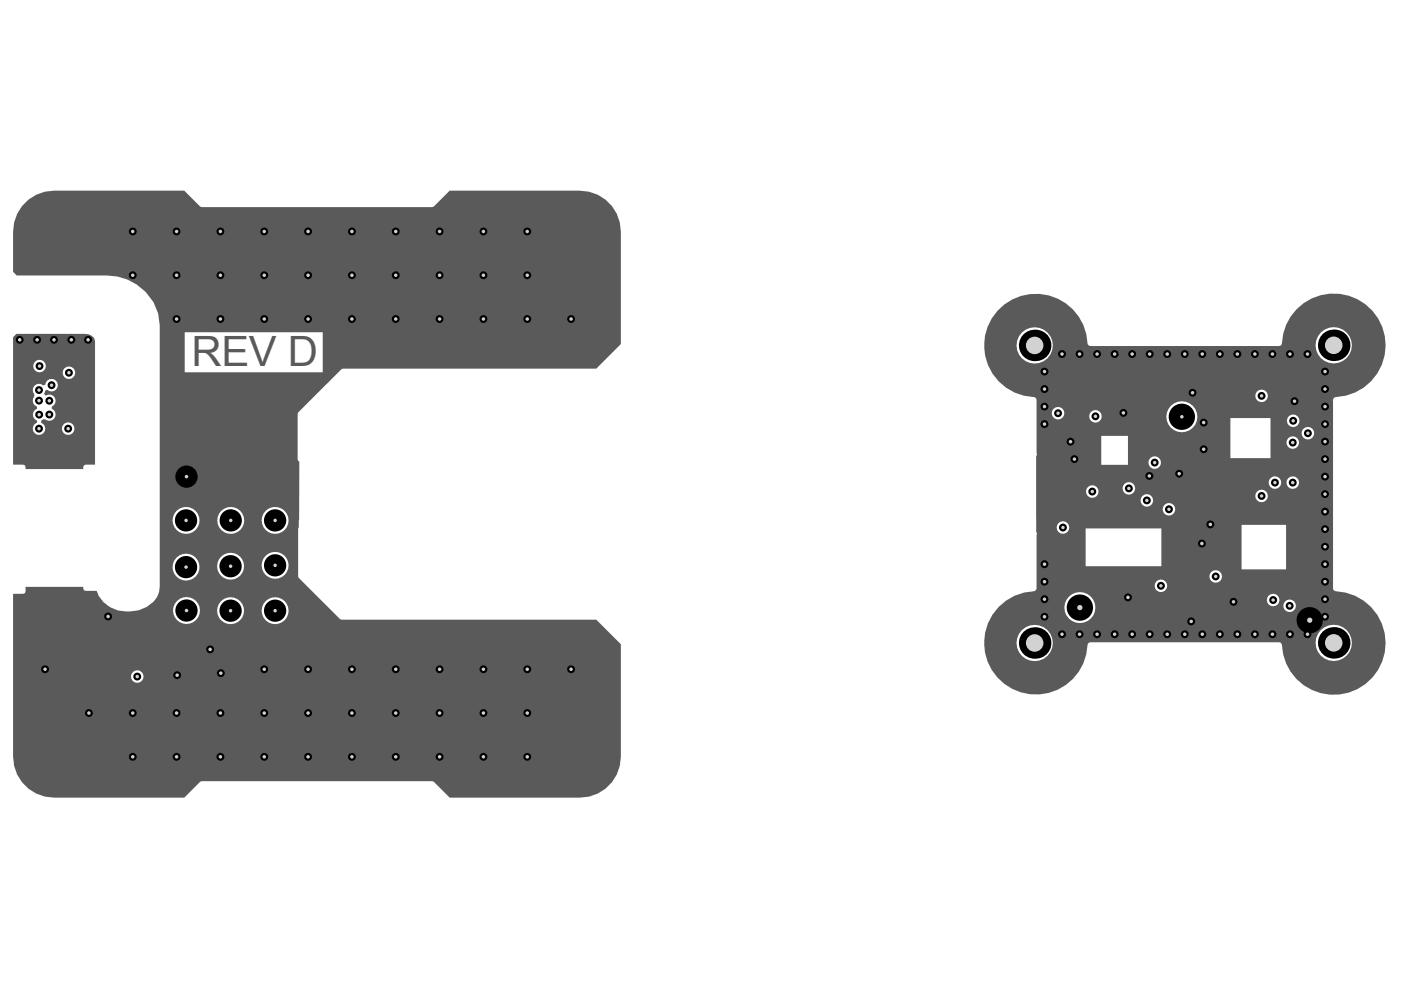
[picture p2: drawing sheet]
<svg xmlns="http://www.w3.org/2000/svg" width="297mm" height="210mm" viewBox="0 0 297 210" stroke-linecap="round" stroke-linejoin="round" font-family="sans-serif">
<defs><g id="words">
<text font-size="8.9" fill="#5a5a5a" x="40.6" y="77.5">REV D</text>
</g></defs>
<g fill="#5a5a5a">
<path d="M2.8 71.5v27h2.1l.4 .2 .1 .8h12.2l.2-.8 .4-.2h2v-26.1a1.81 1.81 0 0 0-2.1-1.6h-14.6zM7 77.6a1.35 1.35 0 0 1 2.7 0 1.35 1.35 0 0 1-2.7 0zM13.3 79a1.33 1.33 0 0 1 2.6 0 1.33 1.33 0 0 1-2.6 0zM7.3 81.8a1.44 1.44 0 0 1 1.9-.1l.4-.2a1.35 1.35 0 0 1 1.9-1 1.35 1.35 0 0 1 .6 2 1.35 1.35 0 0 1-2.1 .2l-.4 .1-.3 .7 .4 .4a1.32 1.32 0 0 1 1.9 .4 1.32 1.32 0 0 1-.6 1.9v.5a1.32 1.32 0 0 1 .6 1.8 1.32 1.32 0 0 1-1.9 .5l-.5-.1-.5 .3v.4a1.33 1.33 0 0 1 .6 2.1 1.33 1.33 0 0 1-2.1 0 1.33 1.33 0 0 1 .6-2.1v-.4a1.32 1.32 0 0 1-.8-1.3 1.32 1.32 0 0 1 .8-1.2v-.5a1.29 1.29 0 0 1-.6-2l.1-.4a1.84 1.84 0 0 1 0-2zM13.1 90.9a1.35 1.35 0 0 1 2.7 0 1.35 1.35 0 0 1-2.7 0z"/>
<path d="M211.5 65.9a10.4 10.4 0 0 0-2.8 7.2v.3a10.9 10.9 0 0 0 10.8 10.9l.3 .5v11.5l-.1 .5v15.9l.1 .4v11.6l-.3 .6a11 11 0 0 0-10.8 10.9v.2a11 11 0 0 0 10.9 10.9 11 11 0 0 0 11.1-10.8l.5-.3h40l.5 .3a11 11 0 0 0 11.1 10.8 11 11 0 0 0 11-10.9 11 11 0 0 0-10.9-11.1l-.3-.6v-39.9l.3-.5a11 11 0 0 0 10.9-11.1 11 11 0 0 0-11-11 11 11 0 0 0-11.1 10.9l-.5 .3h-40l-.5-.3a11 11 0 0 0-7.2-10.1 11 11 0 0 0-12 2.9zM278.9 73.2a3.9 3.9 0 0 1 7.7 0 3.9 3.9 0 0 1-7.7 0zM215.5 73.2a3.8 3.8 0 0 1 7.7 0 3.8 3.8 0 0 1-7.7 0zM266.1 83.9a1.35 1.35 0 0 1 2.7 0 1.35 1.35 0 0 1-2.7 0zM223 87.6a1.35 1.35 0 0 1 2.7 0 1.35 1.35 0 0 1-2.7 0zM230.9 88.3a1.35 1.35 0 0 1 2.7 0 1.35 1.35 0 0 1-2.7 0zM272.8 89.2a1.35 1.35 0 0 1 2.7 0 1.35 1.35 0 0 1-2.7 0zM247.3 88.4a3.3 3.3 0 0 1 6.6 0 3.3 3.3 0 0 1-6.6 0zM276 91.9a1.33 1.33 0 0 1 2.6 0 1.33 1.33 0 0 1-2.6 0zM272.8 93.8a1.33 1.33 0 0 1 2.6 0 1.33 1.33 0 0 1-2.6 0zM260.9 88.6h8.5v8.5h-8.5zM233.5 92.4h5.7v6.2h-5.7zM243.5 98.1a1.35 1.35 0 0 1 2.7 0 1.35 1.35 0 0 1-2.7 0zM269 102.3a1.33 1.33 0 0 1 2.6 0 1.33 1.33 0 0 1-2.6 0zM272.8 102.3a1.33 1.33 0 0 1 2.6 0 1.33 1.33 0 0 1-2.6 0zM238 103.5a1.35 1.35 0 0 1 2.7 0 1.35 1.35 0 0 1-2.7 0zM230.3 104.2a1.33 1.33 0 0 1 2.6 0 1.33 1.33 0 0 1-2.6 0zM266.1 105.2a1.35 1.35 0 0 1 2.7 0 1.35 1.35 0 0 1-2.7 0zM241.8 106.1a1.35 1.35 0 0 1 2.7 0 1.35 1.35 0 0 1-2.7 0zM246.5 108a1.35 1.35 0 0 1 2.7 0 1.35 1.35 0 0 1-2.7 0zM224 111.8a1.35 1.35 0 0 1 2.7 0 1.35 1.35 0 0 1-2.7 0zM230.2 112h16v8.1h-16zM263.2 111.3h9.5v9.4h-9.5zM256.4 122.2a1.35 1.35 0 0 1 2.7 0 1.35 1.35 0 0 1-2.7 0zM244.8 124.2a1.35 1.35 0 0 1 2.7 0 1.35 1.35 0 0 1-2.7 0zM268.6 127.2a1.35 1.35 0 0 1 2.7 0 1.35 1.35 0 0 1-2.7 0zM272.1 128.4a1.35 1.35 0 0 1 2.7 0 1.35 1.35 0 0 1-2.7 0zM225.7 128.8a3.3 3.3 0 0 1 6.5 0 3.3 3.3 0 0 1-6.5 0zM278.9 136.3a3.9 3.9 0 0 1 7.7 0 3.9 3.9 0 0 1-7.7 0zM215.5 136.3a3.8 3.8 0 0 1 7.7 0 3.8 3.8 0 0 1-7.7 0z"/>
<path d="M4.7 43.7l-1.1 1.6-.6 1.9-.2 1.9v8.5l.8 .8h19.2a11.4 11.4 0 0 1 4.2 .9h.1a11.5 11.5 0 0 1 3.5 2.4l.4 .4a10 10 0 0 1 2.5 4.4l.4 2.5v55.4a4.5 4.5 0 0 1-1.3 3.1l-.1 .1a7 7 0 0 1-4.9 2h-.9a6.7 6.7 0 0 1-4.7-1.9l-.1-.1a5.7 5.7 0 0 1-1.4-2.3h-2.3l-.4-.2-.2-.7h-12.2v1l-.1 .4-.4 .1h-2.1v34.5a8.7 8.7 0 0 0 8.7 8.7h27.6l3.3-3.3 .4-.2h48.8l.4 .2 3.3 3.3h27.6a8.7 8.7 0 0 0 8.7-8.7v-23.8l-5.2-5.2h-53.9l-.5-.2-8.7-8.8-.1-10.2 .2-2 .1-12.3-.4-.6 .1-9.7 9.3-9.4h53.9l5.2-5.2v-23.9a8.7 8.7 0 0 0-8.7-8.7h-27.6l-3.3 3.3-.4 .2h-48.8l-.4-.2-3.3-3.3h-27.6a8.7 8.7 0 0 0-6.8 3.3zM39.2 70.4h29.2v8.5h-29.2zM36.6 110.3a2.86 2.86 0 0 1 5.7 0 2.86 2.86 0 0 1-5.7 0zM46.1 110.3a2.86 2.86 0 0 1 5.7 0 2.86 2.86 0 0 1-5.7 0zM55.5 110.3a2.86 2.86 0 0 1 5.7 0 2.86 2.86 0 0 1-5.7 0zM55.5 119.9a2.86 2.86 0 0 1 5.7 0 2.86 2.86 0 0 1-5.7 0zM46 120.1a2.86 2.86 0 0 1 5.7 0 2.86 2.86 0 0 1-5.7 0zM36.6 120.2a2.86 2.86 0 0 1 5.7 0 2.86 2.86 0 0 1-5.7 0zM36.7 129.4a2.86 2.86 0 0 1 5.7 0 2.86 2.86 0 0 1-5.7 0zM46 129.5a2.86 2.86 0 0 1 5.7 0 2.86 2.86 0 0 1-5.7 0zM55.5 129.5a2.86 2.86 0 0 1 5.7 0 2.86 2.86 0 0 1-5.7 0zM27.8 143.4a1.33 1.33 0 0 1 2.6 0 1.33 1.33 0 0 1-2.6 0z"/>
</g>
<circle cx="277.7" cy="131.5" r="2.79" fill="#000"/>
<circle cx="277.7" cy="131.5" r=".56" fill="#d2d2d2"/>
<circle cx="39.4" cy="120.2" r="2.36" fill="#000"/>
<circle cx="39.4" cy="120.2" r=".37" fill="#d2d2d2"/>
<circle cx="247.8" cy="108" r=".84" fill="#000"/>
<circle cx="247.8" cy="108" r=".37" fill="#d2d2d2"/>
<circle cx="4.2" cy="72" r=".84" fill="#000"/>
<circle cx="4.2" cy="72" r=".37" fill="#d2d2d2"/>
<circle cx="7.9" cy="72" r=".84" fill="#000"/>
<circle cx="7.9" cy="72" r=".37" fill="#d2d2d2"/>
<circle cx="11.5" cy="72" r=".84" fill="#000"/>
<circle cx="11.4" cy="72" r=".37" fill="#d2d2d2"/>
<circle cx="15.1" cy="72" r=".84" fill="#000"/>
<circle cx="15.1" cy="72" r=".37" fill="#d2d2d2"/>
<circle cx="18.7" cy="72" r=".84" fill="#000"/>
<circle cx="18.7" cy="72" r=".37" fill="#d2d2d2"/>
<circle cx="44.6" cy="137.7" r=".84" fill="#000"/>
<circle cx="44.6" cy="137.7" r=".37" fill="#d2d2d2"/>
<circle cx="46.8" cy="142.7" r=".84" fill="#000"/>
<circle cx="46.8" cy="142.7" r=".37" fill="#d2d2d2"/>
<circle cx="37.6" cy="143.2" r=".84" fill="#000"/>
<circle cx="37.6" cy="143.2" r=".37" fill="#d2d2d2"/>
<circle cx="29.1" cy="143.4" r=".84" fill="#000"/>
<circle cx="29.1" cy="143.4" r=".37" fill="#d2d2d2"/>
<circle cx="48.9" cy="129.5" r="2.36" fill="#000"/>
<circle cx="48.9" cy="129.5" r=".37" fill="#d2d2d2"/>
<circle cx="39.4" cy="110.3" r="2.36" fill="#000"/>
<circle cx="39.4" cy="110.3" r=".37" fill="#d2d2d2"/>
<circle cx="39.5" cy="129.4" r="2.36" fill="#000"/>
<circle cx="39.5" cy="129.4" r=".37" fill="#d2d2d2"/>
<circle cx="48.9" cy="110.3" r="2.36" fill="#000"/>
<circle cx="48.9" cy="110.3" r=".37" fill="#d2d2d2"/>
<circle cx="39.5" cy="101.1" r="2.36" fill="#000"/>
<circle cx="39.5" cy="101.1" r=".37" fill="#d2d2d2"/>
<circle cx="48.9" cy="120.1" r="2.36" fill="#000"/>
<circle cx="48.9" cy="120.1" r=".37" fill="#d2d2d2"/>
<circle cx="58.3" cy="119.9" r="2.36" fill="#000"/>
<circle cx="58.3" cy="119.9" r=".37" fill="#d2d2d2"/>
<circle cx="58.3" cy="129.5" r="2.36" fill="#000"/>
<circle cx="58.3" cy="129.5" r=".37" fill="#d2d2d2"/>
<circle cx="14.5" cy="90.9" r=".84" fill="#000"/>
<circle cx="14.5" cy="90.9" r=".37" fill="#d2d2d2"/>
<circle cx="8.3" cy="90.9" r=".84" fill="#000"/>
<circle cx="8.3" cy="90.9" r=".37" fill="#d2d2d2"/>
<circle cx="10.9" cy="81.7" r=".84" fill="#000"/>
<circle cx="10.9" cy="81.7" r=".37" fill="#d2d2d2"/>
<circle cx="10.5" cy="85" r=".84" fill="#000"/>
<circle cx="10.5" cy="85" r=".37" fill="#d2d2d2"/>
<circle cx="10.5" cy="87.9" r=".84" fill="#000"/>
<circle cx="10.5" cy="87.9" r=".37" fill="#d2d2d2"/>
<circle cx="8.3" cy="87.9" r=".84" fill="#000"/>
<circle cx="8.3" cy="87.9" r=".37" fill="#d2d2d2"/>
<circle cx="8.3" cy="84.9" r=".84" fill="#000"/>
<circle cx="8.3" cy="84.9" r=".37" fill="#d2d2d2"/>
<circle cx="14.6" cy="79" r=".84" fill="#000"/>
<circle cx="14.6" cy="79" r=".37" fill="#d2d2d2"/>
<circle cx="250.6" cy="88.4" r="2.79" fill="#000"/>
<circle cx="250.6" cy="88.4" r=".37" fill="#d2d2d2"/>
<circle cx="229" cy="128.8" r="2.79" fill="#000"/>
<circle cx="229" cy="128.8" r=".56" fill="#d2d2d2"/>
<circle cx="8.3" cy="82.7" r=".84" fill="#000"/>
<circle cx="8.3" cy="82.7" r=".37" fill="#d2d2d2"/>
<circle cx="22.9" cy="130.7" r=".84" fill="#000"/>
<circle cx="22.9" cy="130.7" r=".37" fill="#d2d2d2"/>
<circle cx="58.3" cy="110.3" r="2.36" fill="#000"/>
<circle cx="58.3" cy="110.3" r=".37" fill="#d2d2d2"/>
<circle cx="243.7" cy="100.9" r=".84" fill="#000"/>
<circle cx="243.7" cy="100.9" r=".37" fill="#d2d2d2"/>
<circle cx="244.8" cy="98.1" r=".84" fill="#000"/>
<circle cx="244.8" cy="98.1" r=".37" fill="#d2d2d2"/>
<circle cx="231.6" cy="104.2" r=".84" fill="#000"/>
<circle cx="231.6" cy="104.2" r=".37" fill="#d2d2d2"/>
<circle cx="225.4" cy="111.8" r=".84" fill="#000"/>
<circle cx="225.4" cy="111.8" r=".37" fill="#d2d2d2"/>
<circle cx="243.2" cy="106.1" r=".84" fill="#000"/>
<circle cx="243.2" cy="106.1" r=".37" fill="#d2d2d2"/>
<circle cx="224.3" cy="87.6" r=".84" fill="#000"/>
<circle cx="224.3" cy="87.6" r=".37" fill="#d2d2d2"/>
<circle cx="227.8" cy="97.3" r=".84" fill="#000"/>
<circle cx="227.8" cy="97.3" r=".37" fill="#d2d2d2"/>
<circle cx="252.8" cy="83.3" r=".84" fill="#000"/>
<circle cx="252.8" cy="83.3" r=".37" fill="#d2d2d2"/>
<circle cx="239.3" cy="103.5" r=".84" fill="#000"/>
<circle cx="239.3" cy="103.5" r=".37" fill="#d2d2d2"/>
<circle cx="277.3" cy="91.9" r=".84" fill="#000"/>
<circle cx="277.3" cy="91.9" r=".37" fill="#d2d2d2"/>
<circle cx="274.1" cy="93.8" r=".84" fill="#000"/>
<circle cx="274.1" cy="93.8" r=".37" fill="#d2d2d2"/>
<circle cx="267.5" cy="105.2" r=".84" fill="#000"/>
<circle cx="267.5" cy="105.2" r=".37" fill="#d2d2d2"/>
<circle cx="274.1" cy="102.3" r=".84" fill="#000"/>
<circle cx="274.1" cy="102.3" r=".37" fill="#d2d2d2"/>
<circle cx="267.5" cy="83.9" r=".84" fill="#000"/>
<circle cx="267.5" cy="83.9" r=".37" fill="#d2d2d2"/>
<circle cx="258.6" cy="134.5" r=".84" fill="#000"/>
<circle cx="258.6" cy="134.5" r=".37" fill="#d2d2d2"/>
<circle cx="251.2" cy="134.5" r=".84" fill="#000"/>
<circle cx="251.2" cy="134.5" r=".37" fill="#d2d2d2"/>
<circle cx="9.6" cy="141.9" r=".84" fill="#000"/>
<circle cx="9.6" cy="141.9" r=".37" fill="#d2d2d2"/>
<circle cx="274.2" cy="89.2" r=".84" fill="#000"/>
<circle cx="274.2" cy="89.2" r=".37" fill="#d2d2d2"/>
<circle cx="250" cy="100.4" r=".84" fill="#000"/>
<circle cx="250" cy="100.4" r=".37" fill="#d2d2d2"/>
<circle cx="256.6" cy="111.2" r=".84" fill="#000"/>
<circle cx="256.6" cy="111.2" r=".37" fill="#d2d2d2"/>
<circle cx="270.3" cy="102.3" r=".84" fill="#000"/>
<circle cx="270.3" cy="102.3" r=".37" fill="#d2d2d2"/>
<circle cx="273.4" cy="128.4" r=".84" fill="#000"/>
<circle cx="273.4" cy="128.4" r=".37" fill="#d2d2d2"/>
<circle cx="254.8" cy="115.2" r=".84" fill="#000"/>
<circle cx="254.8" cy="115.2" r=".37" fill="#d2d2d2"/>
<circle cx="246.1" cy="124.2" r=".84" fill="#000"/>
<circle cx="246.1" cy="124.2" r=".37" fill="#d2d2d2"/>
<circle cx="257.8" cy="122.2" r=".84" fill="#000"/>
<circle cx="257.8" cy="122.2" r=".37" fill="#d2d2d2"/>
<circle cx="252.6" cy="131.7" r=".84" fill="#000"/>
<circle cx="252.6" cy="131.7" r=".37" fill="#d2d2d2"/>
<circle cx="261.5" cy="127.6" r=".84" fill="#000"/>
<circle cx="261.5" cy="127.6" r=".37" fill="#d2d2d2"/>
<circle cx="269.9" cy="127.2" r=".84" fill="#000"/>
<circle cx="269.9" cy="127.2" r=".37" fill="#d2d2d2"/>
<circle cx="232.3" cy="88.3" r=".84" fill="#000"/>
<circle cx="232.3" cy="88.3" r=".37" fill="#d2d2d2"/>
<circle cx="274.5" cy="85.1" r=".84" fill="#000"/>
<circle cx="274.5" cy="85.1" r=".37" fill="#d2d2d2"/>
<circle cx="238.2" cy="87.5" r=".84" fill="#000"/>
<circle cx="238.2" cy="87.5" r=".37" fill="#d2d2d2"/>
<circle cx="227" cy="93.6" r=".84" fill="#000"/>
<circle cx="227" cy="93.6" r=".37" fill="#d2d2d2"/>
<circle cx="121.1" cy="67.6" r=".84" fill="#000"/>
<circle cx="121.1" cy="67.6" r=".37" fill="#d2d2d2"/>
<circle cx="111.8" cy="67.6" r=".84" fill="#000"/>
<circle cx="111.8" cy="67.6" r=".37" fill="#d2d2d2"/>
<circle cx="56" cy="151.2" r=".84" fill="#000"/>
<circle cx="56" cy="151.2" r=".37" fill="#d2d2d2"/>
<circle cx="46.7" cy="151.2" r=".84" fill="#000"/>
<circle cx="46.7" cy="151.2" r=".37" fill="#d2d2d2"/>
<circle cx="74.6" cy="151.2" r=".84" fill="#000"/>
<circle cx="74.6" cy="151.2" r=".37" fill="#d2d2d2"/>
<circle cx="83.9" cy="151.2" r=".84" fill="#000"/>
<circle cx="83.9" cy="151.2" r=".37" fill="#d2d2d2"/>
<circle cx="65.3" cy="151.2" r=".84" fill="#000"/>
<circle cx="65.3" cy="151.2" r=".37" fill="#d2d2d2"/>
<circle cx="93.2" cy="151.2" r=".84" fill="#000"/>
<circle cx="93.2" cy="151.2" r=".37" fill="#d2d2d2"/>
<circle cx="102.5" cy="151.2" r=".84" fill="#000"/>
<circle cx="102.5" cy="151.2" r=".37" fill="#d2d2d2"/>
<circle cx="111.8" cy="151.2" r=".84" fill="#000"/>
<circle cx="111.8" cy="151.2" r=".37" fill="#d2d2d2"/>
<circle cx="46.7" cy="160.5" r=".84" fill="#000"/>
<circle cx="46.7" cy="160.5" r=".37" fill="#d2d2d2"/>
<circle cx="56" cy="160.5" r=".84" fill="#000"/>
<circle cx="56" cy="160.5" r=".37" fill="#d2d2d2"/>
<circle cx="65.3" cy="160.5" r=".84" fill="#000"/>
<circle cx="65.3" cy="160.5" r=".37" fill="#d2d2d2"/>
<circle cx="37.4" cy="160.5" r=".84" fill="#000"/>
<circle cx="37.4" cy="160.5" r=".37" fill="#d2d2d2"/>
<circle cx="83.9" cy="160.5" r=".84" fill="#000"/>
<circle cx="83.9" cy="160.5" r=".37" fill="#d2d2d2"/>
<circle cx="74.6" cy="160.5" r=".84" fill="#000"/>
<circle cx="74.6" cy="160.5" r=".37" fill="#d2d2d2"/>
<circle cx="102.5" cy="160.5" r=".84" fill="#000"/>
<circle cx="102.5" cy="160.5" r=".37" fill="#d2d2d2"/>
<circle cx="111.8" cy="160.5" r=".84" fill="#000"/>
<circle cx="111.8" cy="160.5" r=".37" fill="#d2d2d2"/>
<circle cx="93.2" cy="160.5" r=".84" fill="#000"/>
<circle cx="93.2" cy="160.5" r=".37" fill="#d2d2d2"/>
<circle cx="28.1" cy="160.5" r=".84" fill="#000"/>
<circle cx="28.1" cy="160.5" r=".37" fill="#d2d2d2"/>
<circle cx="18.9" cy="151.2" r=".84" fill="#000"/>
<circle cx="18.9" cy="151.2" r=".37" fill="#d2d2d2"/>
<circle cx="28.1" cy="151.2" r=".84" fill="#000"/>
<circle cx="28.1" cy="151.2" r=".37" fill="#d2d2d2"/>
<circle cx="37.4" cy="151.2" r=".84" fill="#000"/>
<circle cx="37.4" cy="151.2" r=".37" fill="#d2d2d2"/>
<circle cx="56" cy="141.9" r=".84" fill="#000"/>
<circle cx="56" cy="141.9" r=".37" fill="#d2d2d2"/>
<circle cx="74.6" cy="141.9" r=".84" fill="#000"/>
<circle cx="74.6" cy="141.9" r=".37" fill="#d2d2d2"/>
<circle cx="83.9" cy="141.9" r=".84" fill="#000"/>
<circle cx="83.9" cy="141.9" r=".37" fill="#d2d2d2"/>
<circle cx="102.5" cy="141.9" r=".84" fill="#000"/>
<circle cx="102.5" cy="141.9" r=".37" fill="#d2d2d2"/>
<circle cx="93.2" cy="141.9" r=".84" fill="#000"/>
<circle cx="93.2" cy="141.9" r=".37" fill="#d2d2d2"/>
<circle cx="65.3" cy="141.9" r=".84" fill="#000"/>
<circle cx="65.3" cy="141.9" r=".37" fill="#d2d2d2"/>
<circle cx="111.8" cy="141.9" r=".84" fill="#000"/>
<circle cx="111.8" cy="141.9" r=".37" fill="#d2d2d2"/>
<circle cx="121.1" cy="141.9" r=".84" fill="#000"/>
<circle cx="121.1" cy="141.9" r=".37" fill="#d2d2d2"/>
<circle cx="102.5" cy="67.6" r=".84" fill="#000"/>
<circle cx="102.5" cy="67.6" r=".37" fill="#d2d2d2"/>
<circle cx="93.2" cy="67.6" r=".84" fill="#000"/>
<circle cx="93.2" cy="67.6" r=".37" fill="#d2d2d2"/>
<circle cx="83.9" cy="67.6" r=".84" fill="#000"/>
<circle cx="83.9" cy="67.6" r=".37" fill="#d2d2d2"/>
<circle cx="74.6" cy="67.6" r=".84" fill="#000"/>
<circle cx="74.6" cy="67.6" r=".37" fill="#d2d2d2"/>
<circle cx="65.3" cy="67.6" r=".84" fill="#000"/>
<circle cx="65.3" cy="67.6" r=".37" fill="#d2d2d2"/>
<circle cx="56" cy="67.6" r=".84" fill="#000"/>
<circle cx="56" cy="67.6" r=".37" fill="#d2d2d2"/>
<circle cx="46.7" cy="67.6" r=".84" fill="#000"/>
<circle cx="46.7" cy="67.6" r=".37" fill="#d2d2d2"/>
<circle cx="37.4" cy="67.6" r=".84" fill="#000"/>
<circle cx="37.4" cy="67.6" r=".37" fill="#d2d2d2"/>
<circle cx="28.1" cy="58.4" r=".84" fill="#000"/>
<circle cx="28.1" cy="58.4" r=".37" fill="#d2d2d2"/>
<circle cx="37.4" cy="58.4" r=".84" fill="#000"/>
<circle cx="37.4" cy="58.4" r=".37" fill="#d2d2d2"/>
<circle cx="46.7" cy="58.4" r=".84" fill="#000"/>
<circle cx="46.7" cy="58.4" r=".37" fill="#d2d2d2"/>
<circle cx="56" cy="58.4" r=".84" fill="#000"/>
<circle cx="56" cy="58.4" r=".37" fill="#d2d2d2"/>
<circle cx="65.3" cy="58.4" r=".84" fill="#000"/>
<circle cx="65.3" cy="58.4" r=".37" fill="#d2d2d2"/>
<circle cx="74.6" cy="58.4" r=".84" fill="#000"/>
<circle cx="74.6" cy="58.4" r=".37" fill="#d2d2d2"/>
<circle cx="83.9" cy="58.4" r=".84" fill="#000"/>
<circle cx="83.9" cy="58.4" r=".37" fill="#d2d2d2"/>
<circle cx="93.2" cy="58.4" r=".84" fill="#000"/>
<circle cx="93.2" cy="58.4" r=".37" fill="#d2d2d2"/>
<circle cx="102.5" cy="58.4" r=".84" fill="#000"/>
<circle cx="102.5" cy="58.4" r=".37" fill="#d2d2d2"/>
<circle cx="111.8" cy="58.4" r=".84" fill="#000"/>
<circle cx="111.8" cy="58.4" r=".37" fill="#d2d2d2"/>
<circle cx="28.1" cy="49.1" r=".84" fill="#000"/>
<circle cx="28.1" cy="49.1" r=".37" fill="#d2d2d2"/>
<circle cx="37.4" cy="49.1" r=".84" fill="#000"/>
<circle cx="37.4" cy="49.1" r=".37" fill="#d2d2d2"/>
<circle cx="46.7" cy="49.1" r=".84" fill="#000"/>
<circle cx="46.7" cy="49.1" r=".37" fill="#d2d2d2"/>
<circle cx="56" cy="49.1" r=".84" fill="#000"/>
<circle cx="56" cy="49.1" r=".37" fill="#d2d2d2"/>
<circle cx="65.3" cy="49.1" r=".84" fill="#000"/>
<circle cx="65.3" cy="49.1" r=".37" fill="#d2d2d2"/>
<circle cx="74.6" cy="49.1" r=".84" fill="#000"/>
<circle cx="74.6" cy="49.1" r=".37" fill="#d2d2d2"/>
<circle cx="83.9" cy="49.1" r=".84" fill="#000"/>
<circle cx="83.9" cy="49.1" r=".37" fill="#d2d2d2"/>
<circle cx="93.2" cy="49.1" r=".84" fill="#000"/>
<circle cx="93.2" cy="49.1" r=".37" fill="#d2d2d2"/>
<circle cx="102.5" cy="49.1" r=".84" fill="#000"/>
<circle cx="102.5" cy="49.1" r=".37" fill="#d2d2d2"/>
<circle cx="111.8" cy="49.1" r=".84" fill="#000"/>
<circle cx="111.8" cy="49.1" r=".37" fill="#d2d2d2"/>
<circle cx="255.2" cy="89.6" r=".84" fill="#000"/>
<circle cx="255.2" cy="89.6" r=".37" fill="#d2d2d2"/>
<circle cx="255.2" cy="95.3" r=".84" fill="#000"/>
<circle cx="255.2" cy="95.3" r=".37" fill="#d2d2d2"/>
<circle cx="8.4" cy="77.6" r=".84" fill="#000"/>
<circle cx="8.4" cy="77.6" r=".37" fill="#d2d2d2"/>
<circle cx="239.2" cy="126.7" r=".84" fill="#000"/>
<circle cx="239.2" cy="126.7" r=".37" fill="#d2d2d2"/>
<circle cx="254.9" cy="134.5" r=".84" fill="#000"/>
<circle cx="254.9" cy="134.5" r=".37" fill="#d2d2d2"/>
<circle cx="262.3" cy="134.5" r=".84" fill="#000"/>
<circle cx="262.3" cy="134.5" r=".37" fill="#d2d2d2"/>
<circle cx="266.1" cy="134.5" r=".84" fill="#000"/>
<circle cx="266.1" cy="134.5" r=".37" fill="#d2d2d2"/>
<circle cx="269.8" cy="134.5" r=".84" fill="#000"/>
<circle cx="269.8" cy="134.5" r=".37" fill="#d2d2d2"/>
<circle cx="273.5" cy="134.5" r=".84" fill="#000"/>
<circle cx="273.5" cy="134.5" r=".37" fill="#d2d2d2"/>
<circle cx="277.2" cy="134.5" r=".84" fill="#000"/>
<circle cx="277.2" cy="134.5" r=".37" fill="#d2d2d2"/>
<circle cx="280.9" cy="104.8" r=".84" fill="#000"/>
<circle cx="280.9" cy="104.8" r=".37" fill="#d2d2d2"/>
<circle cx="280.9" cy="108.5" r=".84" fill="#000"/>
<circle cx="280.9" cy="108.5" r=".37" fill="#d2d2d2"/>
<circle cx="280.9" cy="101.1" r=".84" fill="#000"/>
<circle cx="280.9" cy="101.1" r=".37" fill="#d2d2d2"/>
<circle cx="280.9" cy="112.2" r=".84" fill="#000"/>
<circle cx="280.9" cy="112.2" r=".37" fill="#d2d2d2"/>
<circle cx="280.9" cy="119.6" r=".84" fill="#000"/>
<circle cx="280.9" cy="119.6" r=".37" fill="#d2d2d2"/>
<circle cx="280.9" cy="115.9" r=".84" fill="#000"/>
<circle cx="280.9" cy="115.9" r=".37" fill="#d2d2d2"/>
<circle cx="280.9" cy="123.3" r=".84" fill="#000"/>
<circle cx="280.9" cy="123.3" r=".37" fill="#d2d2d2"/>
<circle cx="280.9" cy="127" r=".84" fill="#000"/>
<circle cx="280.9" cy="127" r=".37" fill="#d2d2d2"/>
<circle cx="280.9" cy="130.8" r=".84" fill="#000"/>
<circle cx="280.9" cy="130.8" r=".37" fill="#d2d2d2"/>
<circle cx="280.9" cy="97.3" r=".84" fill="#000"/>
<circle cx="280.9" cy="97.3" r=".37" fill="#d2d2d2"/>
<circle cx="280.9" cy="93.6" r=".84" fill="#000"/>
<circle cx="280.9" cy="93.6" r=".37" fill="#d2d2d2"/>
<circle cx="280.9" cy="89.9" r=".84" fill="#000"/>
<circle cx="280.9" cy="89.9" r=".37" fill="#d2d2d2"/>
<circle cx="280.9" cy="86.2" r=".84" fill="#000"/>
<circle cx="280.9" cy="86.2" r=".37" fill="#d2d2d2"/>
<circle cx="280.9" cy="82.5" r=".84" fill="#000"/>
<circle cx="280.9" cy="82.5" r=".37" fill="#d2d2d2"/>
<circle cx="280.9" cy="78.8" r=".84" fill="#000"/>
<circle cx="280.9" cy="78.8" r=".37" fill="#d2d2d2"/>
<circle cx="277.2" cy="75.1" r=".84" fill="#000"/>
<circle cx="277.2" cy="75.1" r=".37" fill="#d2d2d2"/>
<circle cx="273.5" cy="75.1" r=".84" fill="#000"/>
<circle cx="273.5" cy="75.1" r=".37" fill="#d2d2d2"/>
<circle cx="269.8" cy="75.1" r=".84" fill="#000"/>
<circle cx="269.8" cy="75.1" r=".37" fill="#d2d2d2"/>
<circle cx="266.1" cy="75.1" r=".84" fill="#000"/>
<circle cx="266.1" cy="75.1" r=".37" fill="#d2d2d2"/>
<circle cx="262.3" cy="75.1" r=".84" fill="#000"/>
<circle cx="262.3" cy="75.1" r=".37" fill="#d2d2d2"/>
<circle cx="258.6" cy="75.1" r=".84" fill="#000"/>
<circle cx="258.6" cy="75.1" r=".37" fill="#d2d2d2"/>
<circle cx="254.9" cy="75.1" r=".84" fill="#000"/>
<circle cx="254.9" cy="75.1" r=".37" fill="#d2d2d2"/>
<circle cx="251.2" cy="75.1" r=".84" fill="#000"/>
<circle cx="251.2" cy="75.1" r=".37" fill="#d2d2d2"/>
<circle cx="247.5" cy="75.1" r=".84" fill="#000"/>
<circle cx="247.5" cy="75.1" r=".37" fill="#d2d2d2"/>
<circle cx="243.8" cy="75.1" r=".84" fill="#000"/>
<circle cx="243.8" cy="75.1" r=".37" fill="#d2d2d2"/>
<circle cx="240" cy="75.1" r=".84" fill="#000"/>
<circle cx="240" cy="75.1" r=".37" fill="#d2d2d2"/>
<circle cx="236.3" cy="75.1" r=".84" fill="#000"/>
<circle cx="236.3" cy="75.1" r=".37" fill="#d2d2d2"/>
<circle cx="232.6" cy="75.1" r=".84" fill="#000"/>
<circle cx="232.6" cy="75.1" r=".37" fill="#d2d2d2"/>
<circle cx="228.9" cy="75.1" r=".84" fill="#000"/>
<circle cx="228.9" cy="75.1" r=".37" fill="#d2d2d2"/>
<circle cx="225.2" cy="75.1" r=".84" fill="#000"/>
<circle cx="225.2" cy="75.1" r=".37" fill="#d2d2d2"/>
<circle cx="221.5" cy="78.8" r=".84" fill="#000"/>
<circle cx="221.5" cy="78.8" r=".37" fill="#d2d2d2"/>
<circle cx="221.5" cy="82.5" r=".84" fill="#000"/>
<circle cx="221.5" cy="82.5" r=".37" fill="#d2d2d2"/>
<circle cx="221.5" cy="86.2" r=".84" fill="#000"/>
<circle cx="221.5" cy="86.2" r=".37" fill="#d2d2d2"/>
<circle cx="221.5" cy="89.9" r=".84" fill="#000"/>
<circle cx="221.5" cy="89.9" r=".37" fill="#d2d2d2"/>
<circle cx="221.5" cy="119.6" r=".84" fill="#000"/>
<circle cx="221.5" cy="119.6" r=".37" fill="#d2d2d2"/>
<circle cx="221.5" cy="123.3" r=".84" fill="#000"/>
<circle cx="221.5" cy="123.3" r=".37" fill="#d2d2d2"/>
<circle cx="221.5" cy="127" r=".84" fill="#000"/>
<circle cx="221.5" cy="127" r=".37" fill="#d2d2d2"/>
<circle cx="221.5" cy="130.8" r=".84" fill="#000"/>
<circle cx="221.5" cy="130.8" r=".37" fill="#d2d2d2"/>
<circle cx="225.2" cy="134.5" r=".84" fill="#000"/>
<circle cx="225.2" cy="134.5" r=".37" fill="#d2d2d2"/>
<circle cx="228.9" cy="134.5" r=".84" fill="#000"/>
<circle cx="228.9" cy="134.5" r=".37" fill="#d2d2d2"/>
<circle cx="232.6" cy="134.5" r=".84" fill="#000"/>
<circle cx="232.6" cy="134.5" r=".37" fill="#d2d2d2"/>
<circle cx="236.3" cy="134.5" r=".84" fill="#000"/>
<circle cx="236.3" cy="134.5" r=".37" fill="#d2d2d2"/>
<circle cx="240" cy="134.5" r=".84" fill="#000"/>
<circle cx="240" cy="134.5" r=".37" fill="#d2d2d2"/>
<circle cx="243.8" cy="134.5" r=".84" fill="#000"/>
<circle cx="243.8" cy="134.5" r=".37" fill="#d2d2d2"/>
<circle cx="247.5" cy="134.5" r=".84" fill="#000"/>
<circle cx="247.5" cy="134.5" r=".37" fill="#d2d2d2"/>
<circle cx="282.8" cy="136.3" r="3.3" fill="#000"/>
<circle cx="282.8" cy="136.3" r="1.86" fill="#d2d2d2"/>
<circle cx="219.4" cy="136.3" r="3.3" fill="#000"/>
<circle cx="219.4" cy="136.3" r="1.86" fill="#d2d2d2"/>
<circle cx="282.8" cy="73.2" r="3.3" fill="#000"/>
<circle cx="282.8" cy="73.2" r="1.86" fill="#d2d2d2"/>
<circle cx="219.4" cy="73.2" r="3.3" fill="#000"/>
<circle cx="219.4" cy="73.2" r="1.86" fill="#d2d2d2"/>
<use href="#words"/>
</svg>
